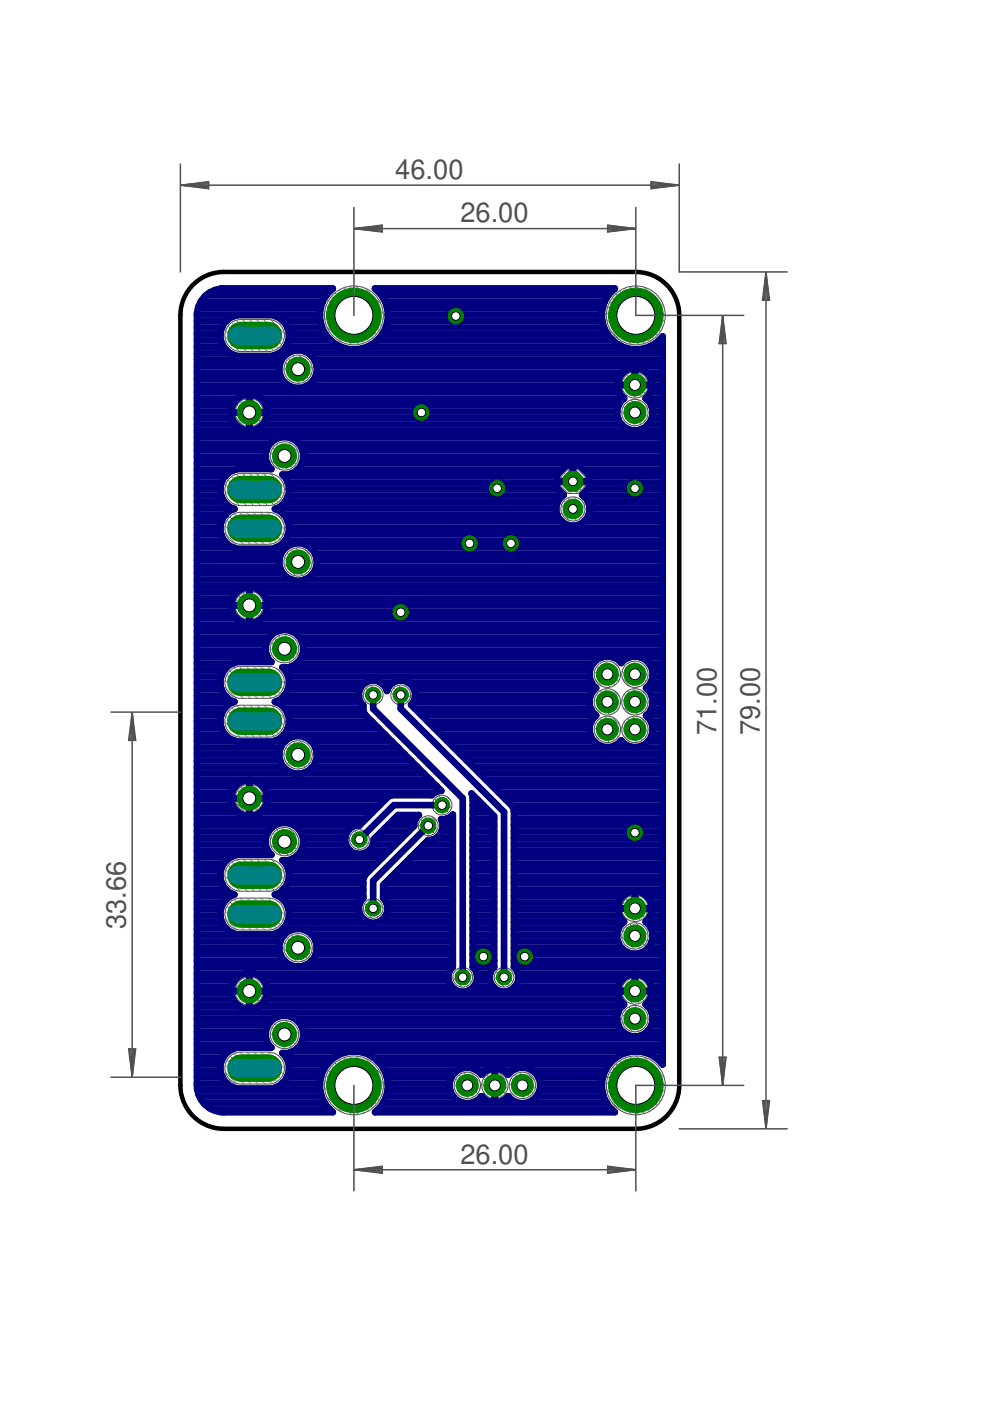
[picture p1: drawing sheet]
<svg xmlns="http://www.w3.org/2000/svg" width="210mm" height="297mm" viewBox="0 0 210 297" stroke-linecap="round" stroke-linejoin="round" font-family="sans-serif">
<defs><g id="words">
<g font-size="5.8" fill="#505050">
<text x="83.8" y="37.9">46.00</text>
<text x="97.6" y="47.1">26.00</text>
<text x="151.9" y="155.8" transform="rotate(-90 151.9 155.8)">71.00</text>
<text x="161.1" y="155.8" transform="rotate(-90 161.1 155.8)">79.00</text>
<text x="26.7" y="197" transform="rotate(-90 26.7 197)">33.66</text>
<text x="97.6" y="246.7">26.00</text>
</g>
</g></defs>
<g fill="#505050" stroke="#505050" stroke-width=".21">
<path d="M48.5 191.6a3.3 3.3 0 0 1 2.3-1.2h6.4a3.4 3.4 0 0 1 3.1 3.4 3.4 3.4 0 0 1-3.1 3.4h-6.4a3.4 3.4 0 0 1-2.3-5.6z"/>
<path d="M48.5 224.3a3.3 3.3 0 0 1 2.3-1.2h6.4a3.4 3.4 0 0 1 3.1 3.4 3.4 3.4 0 0 1-3.1 3.3h-6.4a3.4 3.4 0 0 1-2.3-5.5z"/>
<path d="M48.5 150.7a3.3 3.3 0 0 1 2.3-1.2h6.4a3.4 3.4 0 0 1 3.1 3.4 3.4 3.4 0 0 1-3.1 3.4h-6.4a3.4 3.4 0 0 1-2.3-5.6z"/>
<path d="M48.5 183.4a3.3 3.3 0 0 1 2.3-1.2h6.4a3.4 3.4 0 0 1 3.1 3.4 3.4 3.4 0 0 1-3.1 3.4h-6.4a3.4 3.4 0 0 1-2.3-5.6z"/>
<path d="M48.5 109.8a3.3 3.3 0 0 1 2.3-1.2h6.4a3.4 3.4 0 0 1 3.1 3.4 3.4 3.4 0 0 1-3.1 3.4h-6.4a3.4 3.4 0 0 1-2.3-5.6z"/>
<path d="M48.5 142.5a3.3 3.3 0 0 1 2.3-1.2h6.4a3.4 3.4 0 0 1 3.1 3.4 3.4 3.4 0 0 1-3.1 3.4h-6.4a3.4 3.4 0 0 1-2.3-5.6z"/>
<path d="M48.5 68.9a3.3 3.3 0 0 1 2.3-1.1h6.4a3.4 3.4 0 0 1 3.1 3.3 3.4 3.4 0 0 1-3.1 3.4h-6.4a3.4 3.4 0 0 1-2.3-5.6z"/>
<path d="M48.9 101.2l.9-.5 1-.3h6.4a3.4 3.4 0 0 1 3.1 3.4 3.4 3.4 0 0 1-3.1 3.4h-6.4a3.4 3.4 0 0 1-2.9-2.4 3.4 3.4 0 0 1 1-3.6z"/>
<circle cx="121.5" cy="102.1" r="2.77"/>
</g>
<g fill="#505050" stroke="#505050" stroke-width=".21">
<circle cx="121.5" cy="107.9" r="2.56"/>
<circle cx="52.9" cy="210.1" r="3"/>
<circle cx="60.3" cy="219.3" r="3"/>
<circle cx="63.2" cy="200.9" r="3"/>
<circle cx="52.9" cy="169.2" r="3"/>
<circle cx="60.3" cy="178.4" r="3"/>
<circle cx="63.2" cy="160" r="3"/>
<circle cx="52.9" cy="128.4" r="3"/>
<circle cx="60.3" cy="137.5" r="3"/>
<circle cx="63.2" cy="119.1" r="3"/>
<circle cx="52.9" cy="87.5" r="3"/>
<circle cx="60.3" cy="96.7" r="3"/>
<circle cx="63.2" cy="78.3" r="3"/>
<circle cx="128.8" cy="143" r="2.79"/>
<circle cx="128.8" cy="148.8" r="2.79"/>
<circle cx="128.8" cy="154.6" r="2.79"/>
<circle cx="134.6" cy="143" r="2.79"/>
<circle cx="134.6" cy="148.8" r="2.79"/>
<circle cx="134.6" cy="154.6" r="2.79"/>
<circle cx="134.6" cy="198.4" r="2.79"/>
<circle cx="134.6" cy="192.6" r="2.79"/>
<circle cx="134.6" cy="216" r="2.79"/>
<circle cx="134.6" cy="210.1" r="2.79"/>
<circle cx="99.1" cy="230.1" r="2.79"/>
<circle cx="104.9" cy="230.1" r="2.79"/>
<circle cx="110.8" cy="230.1" r="2.79"/>
<circle cx="134.6" cy="87.5" r="2.79"/>
<circle cx="134.6" cy="81.6" r="2.79"/>
<circle cx="75" cy="66.9" r="6.2"/>
<circle cx="134.8" cy="66.9" r="6.2"/>
<circle cx="75" cy="230.1" r="6.2"/>
<circle cx="134.8" cy="230.1" r="6.2"/>
<circle cx="93.7" cy="170.7" r="2.1"/>
<circle cx="76.2" cy="178" r="2.1"/>
<circle cx="90.8" cy="175.1" r="2.1"/>
<circle cx="79.1" cy="192.6" r="2.1"/>
<circle cx="89.3" cy="87.5" r="2.1"/>
<circle cx="105.4" cy="103.5" r="2.1"/>
<circle cx="96.6" cy="67" r="2.1"/>
<circle cx="134.6" cy="176.5" r="2.1"/>
<circle cx="85" cy="129.8" r="2.1"/>
<circle cx="134.6" cy="103.5" r="2.1"/>
<circle cx="108.3" cy="115.2" r="2.1"/>
<circle cx="99.6" cy="115.2" r="2.1"/>
<circle cx="111.3" cy="202.8" r="2.1"/>
<circle cx="102.5" cy="202.8" r="2.1"/>
<circle cx="79.1" cy="147.3" r="2.1"/>
<circle cx="98.1" cy="207.2" r="2.1"/>
<circle cx="85" cy="147.3" r="2.1"/>
<circle cx="106.9" cy="207.2" r="2.1"/>
</g>
<g fill="none" stroke="#000080" stroke-width="1.4">
<path d="M41.8 79h17.4M41.8 77.7h17.4M41.8 76.3h17.9M41.8 74.9h7.1M41.8 73.6h5.6M41.8 72.2h5M41.8 70.8h5M41.8 69.4h5.3M41.8 68.1h6.2M41.8 66.7h26.1M42 65.3h26M42.6 64h25.8"/>
<path d="M43.7 62.6h25.5M46.7 61.2h23.8M47.4 73.6l1.2 1.2 1.6 .7h7.6l1.6-.7 1.2-1.2M47.4 73.6a4.4 4.4 0 0 1 2.8-6.8h7.6a4.4 4.4 0 0 1 2.8 6.8M59.1 74.9h1.9M59.2 79.1a4 4 0 0 1 4-4.9 4 4 0 0 1 3.9 4.9M59.2 79.1a4 4 0 0 0 4 3.2 4 4 0 0 0 3.9-3.2M60 68.1h7.9M60.6 73.6h11.7M60.9 69.4h7.4M61.2 72.2h9M61.2 70.8h7.8"/>
<path d="M65.4 74.9h75.1M66.7 76.3h73.8M67.1 79h65M67.1 77.7h73.4M72.3 73.6a7.2 7.2 0 0 1-1.7-12.4h-23.1a5.6 5.6 0 0 0-5.7 5.7v163.2a5.6 5.6 0 0 0 5.7 5.7h23.1a7.2 7.2 0 0 1-.9-10.6 7.2 7.2 0 0 1 10.7 0 7.2 7.2 0 0 1-.9 10.6h50.9a7.2 7.2 0 0 1-.7-10.8 7.2 7.2 0 0 1 10.8 .7v-154.4l-1.3 1.3-1.6 1M72.3 73.6l1.8 .4h1.9l1.8-.4M77.8 73.6a7.2 7.2 0 0 0 1.7-12.4h50.9a7.2 7.2 0 0 0 1.7 12.4M77.8 73.6h54.3M79.5 61.2h50.8M79.9 72.2h50.1M80.9 62.6h48.1M81 70.8h47.8"/>
<path d="M81.7 64h46.5M81.8 69.4h46.3M82.1 65.3h45.7M82.1 68.1h45.6M82.2 66.7h45.4M131.8 79.3a3.6 3.6 0 0 1 5.4-.2 3.6 3.6 0 0 1-.3 5.4 3.8 3.8 0 0 1 .5 5.5 3.8 3.8 0 0 1-5.6 0 3.8 3.8 0 0 1 .5-5.5 3.6 3.6 0 0 1-.5-5.2zM132.1 73.6l1.8 .4h1.9l1.8-.4M134.6 78v3.6M134.6 79h.1M137.1 79h3.4M137.6 73.6h2.9M139.7 72.2h.8"/>
<path d="M41.8 92.7h98.7M41.8 99.6h8.2M41.8 98.2h14.9M41.8 96.8h14.6M41.8 95.5h14.7M41.8 94.1h15.5M41.8 91.4h98.7M41.8 90h8.2M41.8 88.6h7.4M41.8 87.2h7.2M41.8 85.9h7.6M41.8 84.5h8.6"/>
<path d="M41.8 83.1h89.5M41.8 81.8h19.5M41.8 80.4h18M49 87.5h7.7M50 90a3.9 3.9 0 0 0 5.7 0M50 90a3.8 3.8 0 0 1 .2-5.3 3.8 3.8 0 0 1 5.3 0 3.8 3.8 0 0 1 .2 5.3M52.9 83.6v7.7M52.9 90h.1M52.9 88.6h.1M52.9 87.2h.1M52.9 85.9h.1M52.9 84.5h.1"/>
<path d="M55.3 84.5h77M55.7 90h76.1M56.3 85.9h74.9M56.5 88.6h74.5M56.7 87.2h74.2M59.5 92.7a3.9 3.9 0 0 0-3 2.8 3.9 3.9 0 0 0 1.1 4h-7.4a4.4 4.4 0 0 0-3.5 4 4.4 4.4 0 0 0 3 4.4 4.4 4.4 0 0 0-3 4.4 4.4 4.4 0 0 0 3.5 4.1h7.6a4.4 4.4 0 0 0 3.5-4.1 4.4 4.4 0 0 0-3-4.4 4.3 4.3 0 0 0 1.6-7.3 4 4 0 0 0 4.4-3.3 4 4 0 0 0-3.2-4.6M63 99.6h56.2M63.4 94.1h77.1M64 98.2h76.5M64.1 95.5h76.4M64.3 96.8h76.2M65.1 81.8h65.9"/>
<path d="M66.6 80.4h64.6M121.5 98.7v3.4M121.5 99.6h.1M123.8 99.6h16.7M131 81.6h7.2M134.6 80.4h.1M136.9 84.5h3.6M137.4 90h3.1M137.9 83.1h2.6M138 85.9h2.5M138 80.4h2.5M138.2 88.6h2.3"/>
<path d="M138.2 81.8h2.3M138.3 87.2h2.2M41.8 118.8h17.4M41.8 117.4h17.8M41.8 116h7.6M41.8 114.7h5.8M41.8 113.3h5.1M41.8 111.9h5M41.8 110.5h5.2M41.8 109.2h6M41.8 107.8h7.7M41.8 106.4h5.8"/>
<path d="M41.8 105.1h5.1M41.8 103.7h5M41.8 102.3h5.2M41.8 100.9h6M58.5 107.8h59.5M58.6 116h2.1M60.2 109.2h58M60.2 100.9h57.9M60.4 106.4h57.9M60.4 114.7h80.1M61 110.5h58.1M61 102.3h57.1"/>
<path d="M61.1 113.3h79.4M61.1 105.1h58.3M61.2 111.9h79.3M61.2 103.7h57.1M65.7 116h74.8M66.7 117.4h73.8M67.1 118.8h73.4M118.1 100.7l2-2h2.8l2 2v2.8l-1.5 1.4a3.6 3.6 0 0 1 .8 5.4 3.6 3.6 0 0 1-5.4 0 3.6 3.6 0 0 1 .7-5.4l-1.4-1.4zM118.1 102.1h6.8M121.5 100.9h.1M123.6 105.1h16.9M123.8 110.5h16.7"/>
<path d="M124.6 103.7h15.9M124.7 106.4h15.8M124.7 109.2h15.8M124.9 102.3h15.6M124.9 100.9h15.6M125 107.8h15.5M41.8 128.4h98.7M41.8 139.3h15M41.8 137.9h14.6M41.8 136.6h14.7M41.8 135.2h15.3M41.8 133.8h17.2"/>
<path d="M41.8 132.5h98.7M41.8 131.1h8.4M41.8 129.7h7.5M41.8 127h7.5M41.8 125.6h8.4M41.8 124.2h98.7M41.8 122.9h20M41.8 121.5h18.2M41.8 120.1h17.5M52.9 124.5v7.7M52.9 131.1h.1M52.9 129.7h.1"/>
<path d="M52.9 127h.1M52.9 125.6h.1M55.5 131.1h85M55.5 125.6h85M56.4 129.7h84.1M56.4 127h84.1M61.7 133.8h78.8M63.6 135.2h76.9M63.9 139.3h63.9M64.2 136.6h76.3M64.3 137.9h76.2M64.5 122.9h76"/>
<path d="M66.4 121.5h74.1M67.1 120.1h73.4M129.8 139.3h3.8M135.6 139.3h4.9M41.8 159.9h17.4M41.8 158.5h17.8M41.8 157.1h8.2M41.8 155.8h6M41.8 154.4h5.2M41.8 153h5M41.8 151.6h5.1M41.8 150.3h5.8"/>
<path d="M41.8 148.9h7.7M41.8 147.5h6M41.8 146.2h5.2M41.8 144.8h5M41.8 143.4h5.1M41.8 142h5.8M41.8 140.7h7.6M48.6 141l1.6-.6h7.4a4 4 0 0 1 .9-6.4 4 4 0 0 1 5.8 2.8 4 4 0 0 1-4.4 4.7 4.3 4.3 0 0 1-1.6 7.3 4.3 4.3 0 0 1 3 4.4 4.3 4.3 0 0 1-3.5 4h-7.6a4.3 4.3 0 0 1-3.5-4 4.3 4.3 0 0 1 3-4.4 4.4 4.4 0 0 1-3-3.5 4.4 4.4 0 0 1 1.9-4.3zM58 157.1h2.5M58.5 148.9h18M60.2 155.8h21.5M60.2 147.5h15.9"/>
<path d="M60.4 150.3h16.6M60.4 142h64.7M61 154.4h19.3M61 146.2h15.3M61.1 151.6h16.5M61.1 143.4h63.9M61.2 153h17.7M61.2 144.8h16.2M62.8 140.7h63M65.9 157.1h17.1M66.8 158.5h17.6M67.1 159.9h18.7"/>
<path d="M79.1 147.3v3l19 18.9v38M80.9 144.8h2.3M81.9 146.2h.3M85 147.3v3l21.9 21.9v35M86.7 144.8h38.8M87.6 148.9h37.4M87.8 146.2h38.3M88 150.3h37.3M88 147.5h37.2M89.3 151.6h37M90.7 153h34.7M92.1 154.4h32.9"/>
<path d="M93.5 155.8h31.7M94.8 157.1h31.2M96.2 158.5h44.3M97.6 159.9h42.9M125.6 140.8a3.8 3.8 0 0 1 6.1-.2 3.8 3.8 0 0 1 5.6-.3 3.8 3.8 0 0 1-.3 5.6 3.7 3.7 0 0 1 0 5.8 3.8 3.8 0 0 1 .3 5.6 3.8 3.8 0 0 1-5.6-.3 3.8 3.8 0 0 1-5.6 .3 3.8 3.8 0 0 1 .3-5.6 3.7 3.7 0 0 1 0-5.8 3.7 3.7 0 0 1-.8-5.1zM131.6 157.1h.2M137.1 151.6h3.4M137.3 146.2h3.2M137.4 157.1h3.1M137.6 140.7h2.9M137.9 144.8h2.6M138 153h2.5"/>
<path d="M138 150.3h2.5M138.1 147.5h2.4M138.2 155.8h2.3M138.3 142h2.2M138.3 154.4h2.2M138.3 148.9h2.2M138.3 143.4h2.2M41.8 165.4h49.4M41.8 164h48.1M41.8 179h14.6M41.8 177.7h14.6M41.8 176.3h15.1"/>
<path d="M41.8 174.9h16.6M41.8 173.6h35.9M41.8 172.2h8.6M41.8 170.8h7.6M41.8 169.5h7.2M41.8 168.1h7.4M41.8 166.7h8.2M41.8 162.6h18.4M41.8 161.2h17.6M49 169.5a3.8 3.8 0 0 0 3.9 3.6 3.8 3.8 0 0 0 3.8-3.6M49 169.2h7.7M50 166.7l-.8 1.3-.2 1.5"/>
<path d="M52.6 165.4l-1.4 .4-1.2 .9M52.9 165.4v7.7M52.9 172.2h.1M52.9 170.8h.1M52.9 169.5h.1M52.9 168.1h.1M52.9 166.7h.1M53.1 165.4a3.9 3.9 0 0 1 3.6 4.1M55.3 172.2h23.7M55.8 166.7h36.8M56.3 170.8h24.1M56.4 177.7v1.5l.6 1.5 .6 .6h-7.4l-1.6 .6-1.2 1.2"/>
<path d="M56.4 177.7a4 4 0 0 1 3.9-3.3 4 4 0 0 1 4 3.3M56.5 168.1h35.6M56.7 169.5h25.1M62.2 174.9h14.1M62.4 164a4 4 0 0 1-2.6-6.2 4 4 0 0 1 6.8 0 4 4 0 0 1-2.6 6.2M63.7 176.3h9.9M64.3 177.7v1.5l-.6 1.5-1.1 1.1M64.3 179h9.1M64.3 177.7h8.9M66.2 162.6h22.3M67 161.2h20.1M73.6 176.3l.9-.9 1.1-.4h.7l6-6.1 .8-.3h8.5l.4-.5 1.1-.4h.5l-16.3-16.3-.3-.7v-1.2a3 3 0 0 1 .6-4.8 3 3 0 0 1 4.4 1.8 3 3 0 0 1 4.5-1.8 3 3 0 0 1 .6 4.7l21.5 21.6 .4 .7v33.3l.4 .5 .5 1.1v1.2"/>
<path d="M73.6 176.3a3.1 3.1 0 0 0 1.7 4.6 3.1 3.1 0 0 0 3.9-3l5.2-5.1h4.4l-.6 .6-.4 1.1v.6l-10.5 10.5-.3 .8v4a3 3 0 0 0 0 4.4 3 3 0 0 0 4.3 0 3 3 0 0 0-.1-4.4v-2.8l9.6-9.5a2.97 2.97 0 0 0 2.7-4.4h.8l1.1-.4 .6-.6v32.3l-.5 .5-.4 1.1v1.2M79.1 179h4.8M79.5 177.7h5.7M80.9 176.3h5.7M82.3 174.9h5.5M83.6 173.6h4.6M89.8 179h6.2M90.8 175.1l-11.7 11.7v5.8M92.4 177.7h3.6M93.6 176.3h2.4M93.7 170.7h-10.2l-7.3 7.3M93.8 174.9h2.2"/>
<path d="M94.7 173.6h1.3M98.9 161.2h41.6M100.2 179h4.6M100.2 177.7h4.6M100.2 176.3h4.6M100.2 174.9h4.6M100.2 173.6h4.6M100.2 172.2h3.7M100.2 170.8h2.4M100.2 169.5h1M100.3 162.6h40.2M101.7 164h38.8"/>
<path d="M103 165.4h37.5M104.4 166.7h36.1M105.8 168.1h34.7M107.1 169.5h33.4M108.5 170.8h32M109 179h31.5M109 177.7h31.5M109 176.3h31.5M109 174.9h31.5M109 173.6h31.5M109 172.2h31.5M41.8 199.6h17.7"/>
<path d="M41.8 198.2h18.5M41.8 196.8h6.2M41.8 195.5h5.3M41.8 194.1h5M41.8 192.7h5M41.8 191.4h5.6M41.8 190h7.1M41.8 188.6h6.2M41.8 187.3h5.3M41.8 185.9h5M41.8 184.5h5M41.8 183.2h5.6"/>
<path d="M41.8 181.8h7.1M41.8 180.4h15.1M47.4 191.3a4.4 4.4 0 0 0 2.8 6.8h7.6a4.4 4.4 0 0 0 2.8-6.8M47.4 183.1a4.3 4.3 0 0 0 2.3 6.6l-1.1 .4-1.2 1.2M59.1 190h17.9M60 196.8h36M60 188.6h17M60.6 183.1a4.3 4.3 0 0 1-2.3 6.6l1.1 .4 1.2 1.2M60.6 191.4h15.8M60.6 183.2h19.2M60.9 195.5h17.3M60.9 187.3h16.1"/>
<path d="M61.2 192.7h14.9M61.2 184.5h17.2M61.2 194.1h15.3M61.2 185.9h16M62.5 181.8h18.6M62.6 181.8l-1.5 .6h-1.2l.7 .7M63.8 180.4h10.6M66.1 198.2h29.9M66.9 199.6h29.1M78.1 180.4h4.4M80.1 195.5h15.9M81.2 190h14.8"/>
<path d="M81.2 188.6h14.8M81.6 187.3h14.4M81.8 194.1h14.2M81.9 191.4h14.1M82.1 192.7h13.9M83 185.9h13M84.3 184.5h11.7M85.7 183.2h10.3M87.1 181.8h8.9M88.5 180.4h7.5M100.2 199.6h4.6M100.2 198.2h4.6"/>
<path d="M100.2 196.8h4.6M100.2 195.5h4.6M100.2 194.1h4.6M100.2 192.7h4.6M100.2 191.4h4.6M100.2 190h4.6M100.2 188.6h4.6M100.2 187.3h4.6M100.2 185.9h4.6M100.2 184.5h4.6M100.2 183.2h4.6M100.2 181.8h4.6"/>
<path d="M100.2 180.4h4.6M109 199.6h22M109 198.2h21.9M109 196.8h22.2M109 195.5h23.3M109 194.1h22.3M109 192.7h22M109 191.4h22.2M109 190h23.1M109 188.6h31.5M109 187.3h31.5M109 185.9h31.5"/>
<path d="M109 184.5h31.5M109 183.2h31.5M109 181.8h31.5M109 180.4h31.5M131 192.6h7.2M131.8 190.2a3.6 3.6 0 0 1 5.4-.1 3.6 3.6 0 0 1-.3 5.3 3.8 3.8 0 0 1 .5 5.6 3.8 3.8 0 0 1-5.6 0 3.8 3.8 0 0 1 .5-5.6 3.6 3.6 0 0 1-.5-5.2zM134.6 189v3.6M134.6 191.4h.1M134.6 190h.1M136.9 195.5h3.6M137.1 190h3.4M137.9 194.1h2.6"/>
<path d="M138 196.8h2.5M138 191.4h2.5M138.2 199.6h2.3M138.2 192.7h2.3M138.3 198.2h2.2M41.8 218.8h14.6M41.8 217.4h15M41.8 216h16.2M41.8 214.7h89.3M41.8 213.3h8.9M41.8 211.9h7.7M41.8 210.6h7.2"/>
<path d="M41.8 209.2h7.3M41.8 207.8h8M41.8 206.5h10M41.8 205.1h54.2M41.8 203.7h18.6M41.8 202.3h17.7M41.8 201h17.4M49 210.1h7.7M52.9 206.3v7.7M52.9 213.3h.1M52.9 211.9h.1M52.9 210.6h.1"/>
<path d="M52.9 209.2h.1M52.9 207.8h.1M52.9 206.5h.1M53.9 206.5h41.2M55 213.3h77M55.9 207.8h39.2M56.2 211.9h75.3M56.6 209.2h39.2M56.7 210.6h74.3M62.6 216h68.3M63.8 217.4h67.4M64.3 218.8h67.8"/>
<path d="M66 203.7h30M66.9 202.3h29.1M67.1 201h28.9M95.1 207.8a3.1 3.1 0 0 0 3 2.5 3.1 3.1 0 0 0 3-2.5M100.2 203.7h4.6M100.2 202.3h4.6M100.2 201h4.6M100.3 205.1h4.4M100.4 209.2h4.2M101.1 206.5h2.8M101.1 207.8v-1.2l-.4-1.1-.5-.5v-36.2l-.2-.6 4.8 4.8v32a3.1 3.1 0 0 0 .6 4.9 3.1 3.1 0 0 0 4.5-2.1M101.1 207.8h2.8"/>
<path d="M109 203.7h31.5M109 202.3h31.5M109 201h22.8M109 205.1h31.5M109.2 209.2h21.9M109.8 206.5h30.7M109.9 207.8h21.9M131 210.1h7.2M131.8 207.8a3.6 3.6 0 0 1 5.4-.2 3.6 3.6 0 0 1-.3 5.4 3.8 3.8 0 0 1 .5 5.5 3.8 3.8 0 0 1-5.6 0 3.8 3.8 0 0 1 .5-5.5 3.6 3.6 0 0 1-.5-5.2zM134.6 206.5v3.6M134.6 209.2h.1M134.6 207.8h.1"/>
<path d="M137.1 218.8h3.4M137.2 213.3h3.3M137.4 201h3.1M137.4 207.8h3.1M137.8 211.9h2.7M138.1 217.4h2.4M138.1 214.7h2.4M138.1 209.2h2.4M138.2 210.6h2.3M138.3 216h2.2M41.8 229.7h6.5M41.8 228.4h5.4"/>
<path d="M41.8 227h5M41.8 225.6h5M41.8 224.3h5.5M41.8 222.9h6.7M41.8 221.5h15.2M41.8 220.2h14.6M41.9 231.1h26M42.3 232.5h25.9M43.2 233.8h25.7M45 235.2h25M48.6 222.8l1.6-.7h7.4a4 4 0 0 1 .9-6.3 4 4 0 0 1 5.8 2.8 4 4 0 0 1-4.4 4.7 4.4 4.4 0 0 1 1.3 4.4 4.4 4.4 0 0 1-3.4 3.1h-7.6a4.4 4.4 0 0 1-3.4-3.5 4.4 4.4 0 0 1 1.8-4.5zM59.8 229.7h8.1"/>
<path d="M60.7 224.3h10.1M60.8 228.4h7.3M61.2 227h7.4M61.2 225.6h8.2M62 222.9h78.5M63.7 221.5h76.8M64.3 220.2h76.2M79.2 224.3h51.4M80.1 235.2h49.7M80.7 225.6h48.5M81.5 227h15.4M81.8 232.5h14.4"/>
<path d="M82 228.4h13.8M82.2 231.1h13.2M82.2 229.7h13.2M97 227a3.8 3.8 0 0 1 5.1 .9 3.6 3.6 0 0 1 5.7 0 3.7 3.7 0 0 1 5.1-.9M97 227a3.8 3.8 0 0 0-1.6 3.9 3.8 3.8 0 0 0 2.9 3M101.2 227h1.9M102 232.5h.2M104.9 226.5v7.3M104.9 230.1h.1M104.9 232.5h.1M104.9 231.1h.1M104.9 229.7h.1"/>
<path d="M104.9 228.4h.1M104.9 227h.1M106.8 227h1.8M107.7 232.5a3.6 3.6 0 0 1-5.6-.1l-.9 .9-1.4 .6-18.6-.1M107.7 232.5l.9 .8 1.4 .6M107.7 232.5h.1M111.6 233.8h17.1M112.9 227a3.8 3.8 0 0 1 1.6 3.9 3.8 3.8 0 0 1-3 3l-11.6-.1M112.9 227h15.4M113.7 232.5h14.3M114.1 228.4h13.8M114.4 231.1h13.3"/>
<path d="M114.5 229.7h13.1M139 224.3h1.5M140.5 225.6h.1"/>
<circle cx="63.2" cy="119.2" r="4"/>
<circle cx="52.8" cy="128.4" r="3.8"/>
<circle cx="52.8" cy="210.1" r="3.8"/>
<circle cx="63.2" cy="200.9" r="4"/>
</g>
<circle cx="121.5" cy="102.1" r="2.27" fill="#008000" stroke="#008000" stroke-width=".21"/>
<circle cx="121.5" cy="102.1" r=".93" fill="#fff" stroke="#000" stroke-width=".21"/>
<circle cx="121.5" cy="107.9" r="2.1" fill="#008000" stroke="#008000" stroke-width=".21"/>
<circle cx="121.5" cy="107.9" r=".93" fill="#fff" stroke="#000" stroke-width=".21"/>
<circle cx="52.9" cy="210.1" r="2.54" fill="#008000" stroke="#008000" stroke-width=".21"/>
<circle cx="52.9" cy="210.1" r="1.38" fill="#fff" stroke="#000" stroke-width=".21"/>
<circle cx="60.3" cy="219.3" r="2.54" fill="#008000" stroke="#008000" stroke-width=".21"/>
<circle cx="60.3" cy="219.3" r="1.38" fill="#fff" stroke="#000" stroke-width=".21"/>
<circle cx="63.2" cy="200.9" r="2.54" fill="#008000" stroke="#008000" stroke-width=".21"/>
<circle cx="63.2" cy="200.9" r="1.38" fill="#fff" stroke="#000" stroke-width=".21"/>
<path d="M51.1 193.8h5.8" fill="none" stroke="#008000" stroke-width="5.8"/>
<circle cx="54" cy="193.8" r="1.27" fill="#fff" stroke="#000" stroke-width=".21"/>
<path d="M51.1 226.5h5.8" fill="none" stroke="#008000" stroke-width="5.8"/>
<circle cx="54" cy="226.5" r="1.27" fill="#fff" stroke="#000" stroke-width=".21"/>
<circle cx="52.9" cy="169.2" r="2.54" fill="#008000" stroke="#008000" stroke-width=".21"/>
<circle cx="52.9" cy="169.2" r="1.38" fill="#fff" stroke="#000" stroke-width=".21"/>
<circle cx="60.3" cy="178.4" r="2.54" fill="#008000" stroke="#008000" stroke-width=".21"/>
<circle cx="60.3" cy="178.4" r="1.38" fill="#fff" stroke="#000" stroke-width=".21"/>
<circle cx="63.2" cy="160" r="2.54" fill="#008000" stroke="#008000" stroke-width=".21"/>
<circle cx="63.2" cy="160" r="1.38" fill="#fff" stroke="#000" stroke-width=".21"/>
<path d="M51.1 152.9h5.8" fill="none" stroke="#008000" stroke-width="5.8"/>
<circle cx="54" cy="152.9" r="1.27" fill="#fff" stroke="#000" stroke-width=".21"/>
<path d="M51.1 185.6h5.8" fill="none" stroke="#008000" stroke-width="5.8"/>
<circle cx="54" cy="185.6" r="1.27" fill="#fff" stroke="#000" stroke-width=".21"/>
<circle cx="52.9" cy="128.4" r="2.54" fill="#008000" stroke="#008000" stroke-width=".21"/>
<circle cx="52.9" cy="128.4" r="1.38" fill="#fff" stroke="#000" stroke-width=".21"/>
<circle cx="60.3" cy="137.5" r="2.54" fill="#008000" stroke="#008000" stroke-width=".21"/>
<circle cx="60.3" cy="137.5" r="1.38" fill="#fff" stroke="#000" stroke-width=".21"/>
<circle cx="63.2" cy="119.1" r="2.54" fill="#008000" stroke="#008000" stroke-width=".21"/>
<circle cx="63.2" cy="119.1" r="1.38" fill="#fff" stroke="#000" stroke-width=".21"/>
<path d="M51.1 112h5.8" fill="none" stroke="#008000" stroke-width="5.8"/>
<circle cx="54" cy="112" r="1.27" fill="#fff" stroke="#000" stroke-width=".21"/>
<path d="M51.1 144.7h5.8" fill="none" stroke="#008000" stroke-width="5.8"/>
<circle cx="54" cy="144.7" r="1.27" fill="#fff" stroke="#000" stroke-width=".21"/>
<circle cx="52.9" cy="87.5" r="2.54" fill="#008000" stroke="#008000" stroke-width=".21"/>
<circle cx="52.9" cy="87.5" r="1.38" fill="#fff" stroke="#000" stroke-width=".21"/>
<circle cx="60.3" cy="96.7" r="2.54" fill="#008000" stroke="#008000" stroke-width=".21"/>
<circle cx="60.3" cy="96.7" r="1.38" fill="#fff" stroke="#000" stroke-width=".21"/>
<circle cx="63.2" cy="78.3" r="2.54" fill="#008000" stroke="#008000" stroke-width=".21"/>
<circle cx="63.2" cy="78.3" r="1.38" fill="#fff" stroke="#000" stroke-width=".21"/>
<path d="M51.1 71.1h5.8" fill="none" stroke="#008000" stroke-width="5.8"/>
<circle cx="54" cy="71.1" r="1.27" fill="#fff" stroke="#000" stroke-width=".21"/>
<path d="M51.1 103.8h5.8" fill="none" stroke="#008000" stroke-width="5.8"/>
<circle cx="54" cy="103.8" r="1.27" fill="#fff" stroke="#000" stroke-width=".21"/>
<circle cx="128.8" cy="143" r="2.33" fill="#008000" stroke="#008000" stroke-width=".21"/>
<circle cx="128.8" cy="143" r="1.16" fill="#fff" stroke="#000" stroke-width=".21"/>
<circle cx="128.8" cy="148.8" r="2.33" fill="#008000" stroke="#008000" stroke-width=".21"/>
<circle cx="128.8" cy="148.8" r="1.16" fill="#fff" stroke="#000" stroke-width=".21"/>
<circle cx="128.8" cy="154.6" r="2.33" fill="#008000" stroke="#008000" stroke-width=".21"/>
<circle cx="128.8" cy="154.6" r="1.16" fill="#fff" stroke="#000" stroke-width=".21"/>
<circle cx="134.6" cy="143" r="2.33" fill="#008000" stroke="#008000" stroke-width=".21"/>
<circle cx="134.6" cy="143" r="1.16" fill="#fff" stroke="#000" stroke-width=".21"/>
<circle cx="134.6" cy="148.8" r="2.33" fill="#008000" stroke="#008000" stroke-width=".21"/>
<circle cx="134.6" cy="148.8" r="1.16" fill="#fff" stroke="#000" stroke-width=".21"/>
<circle cx="134.6" cy="154.6" r="2.33" fill="#008000" stroke="#008000" stroke-width=".21"/>
<circle cx="134.6" cy="154.6" r="1.16" fill="#fff" stroke="#000" stroke-width=".21"/>
<circle cx="134.6" cy="198.4" r="2.33" fill="#008000" stroke="#008000" stroke-width=".21"/>
<circle cx="134.6" cy="198.4" r="1.16" fill="#fff" stroke="#000" stroke-width=".21"/>
<circle cx="134.6" cy="192.6" r="2.33" fill="#008000" stroke="#008000" stroke-width=".21"/>
<circle cx="134.6" cy="192.6" r="1.16" fill="#fff" stroke="#000" stroke-width=".21"/>
<circle cx="134.6" cy="216" r="2.33" fill="#008000" stroke="#008000" stroke-width=".21"/>
<circle cx="134.6" cy="216" r="1.16" fill="#fff" stroke="#000" stroke-width=".21"/>
<circle cx="134.6" cy="210.1" r="2.33" fill="#008000" stroke="#008000" stroke-width=".21"/>
<circle cx="134.6" cy="210.1" r="1.16" fill="#fff" stroke="#000" stroke-width=".21"/>
<circle cx="99.1" cy="230.1" r="2.33" fill="#008000" stroke="#008000" stroke-width=".21"/>
<circle cx="99.1" cy="230.1" r="1.16" fill="#fff" stroke="#000" stroke-width=".21"/>
<circle cx="104.9" cy="230.1" r="2.33" fill="#008000" stroke="#008000" stroke-width=".21"/>
<circle cx="104.9" cy="230.1" r="1.16" fill="#fff" stroke="#000" stroke-width=".21"/>
<circle cx="110.8" cy="230.1" r="2.33" fill="#008000" stroke="#008000" stroke-width=".21"/>
<circle cx="110.8" cy="230.1" r="1.16" fill="#fff" stroke="#000" stroke-width=".21"/>
<circle cx="134.6" cy="87.5" r="2.33" fill="#008000" stroke="#008000" stroke-width=".21"/>
<circle cx="134.6" cy="87.5" r="1.16" fill="#fff" stroke="#000" stroke-width=".21"/>
<circle cx="134.6" cy="81.6" r="2.33" fill="#008000" stroke="#008000" stroke-width=".21"/>
<circle cx="134.6" cy="81.6" r="1.16" fill="#fff" stroke="#000" stroke-width=".21"/>
<circle cx="75" cy="66.9" r="5.8" fill="#008000" stroke="#008000" stroke-width=".21"/>
<circle cx="75" cy="66.9" r="4" fill="#fff" stroke="#000" stroke-width=".21"/>
<circle cx="134.8" cy="66.9" r="5.8" fill="#008000" stroke="#008000" stroke-width=".21"/>
<circle cx="134.8" cy="66.9" r="4" fill="#fff" stroke="#000" stroke-width=".21"/>
<circle cx="75" cy="230.1" r="5.8" fill="#008000" stroke="#008000" stroke-width=".21"/>
<circle cx="75" cy="230.1" r="4" fill="#fff" stroke="#000" stroke-width=".21"/>
<circle cx="134.8" cy="230.1" r="5.8" fill="#008000" stroke="#008000" stroke-width=".21"/>
<circle cx="134.8" cy="230.1" r="4" fill="#fff" stroke="#000" stroke-width=".21"/>
<circle cx="93.7" cy="170.7" r="1.63" fill="#008000" stroke="#008000" stroke-width=".21"/>
<circle cx="93.7" cy="170.7" r=".91" fill="#fff" stroke="#000" stroke-width=".21"/>
<circle cx="76.2" cy="178" r="1.63" fill="#008000" stroke="#008000" stroke-width=".21"/>
<circle cx="76.2" cy="178" r=".91" fill="#fff" stroke="#000" stroke-width=".21"/>
<circle cx="90.8" cy="175.1" r="1.63" fill="#008000" stroke="#008000" stroke-width=".21"/>
<circle cx="90.8" cy="175.1" r=".91" fill="#fff" stroke="#000" stroke-width=".21"/>
<circle cx="79.1" cy="192.6" r="1.63" fill="#008000" stroke="#008000" stroke-width=".21"/>
<circle cx="79.1" cy="192.6" r=".91" fill="#fff" stroke="#000" stroke-width=".21"/>
<circle cx="89.3" cy="87.5" r="1.63" fill="#008000" stroke="#008000" stroke-width=".21"/>
<circle cx="89.3" cy="87.5" r=".91" fill="#fff" stroke="#000" stroke-width=".21"/>
<circle cx="105.4" cy="103.5" r="1.63" fill="#008000" stroke="#008000" stroke-width=".21"/>
<circle cx="105.4" cy="103.5" r=".91" fill="#fff" stroke="#000" stroke-width=".21"/>
<circle cx="96.6" cy="67" r="1.63" fill="#008000" stroke="#008000" stroke-width=".21"/>
<circle cx="96.6" cy="67" r=".91" fill="#fff" stroke="#000" stroke-width=".21"/>
<circle cx="134.6" cy="176.5" r="1.63" fill="#008000" stroke="#008000" stroke-width=".21"/>
<circle cx="134.6" cy="176.5" r=".91" fill="#fff" stroke="#000" stroke-width=".21"/>
<circle cx="85" cy="129.8" r="1.63" fill="#008000" stroke="#008000" stroke-width=".21"/>
<circle cx="85" cy="129.8" r=".91" fill="#fff" stroke="#000" stroke-width=".21"/>
<circle cx="134.6" cy="103.5" r="1.63" fill="#008000" stroke="#008000" stroke-width=".21"/>
<circle cx="134.6" cy="103.5" r=".91" fill="#fff" stroke="#000" stroke-width=".21"/>
<circle cx="108.3" cy="115.2" r="1.63" fill="#008000" stroke="#008000" stroke-width=".21"/>
<circle cx="108.3" cy="115.2" r=".91" fill="#fff" stroke="#000" stroke-width=".21"/>
<circle cx="99.6" cy="115.2" r="1.63" fill="#008000" stroke="#008000" stroke-width=".21"/>
<circle cx="99.6" cy="115.2" r=".91" fill="#fff" stroke="#000" stroke-width=".21"/>
<circle cx="111.3" cy="202.8" r="1.63" fill="#008000" stroke="#008000" stroke-width=".21"/>
<circle cx="111.3" cy="202.8" r=".91" fill="#fff" stroke="#000" stroke-width=".21"/>
<circle cx="102.5" cy="202.8" r="1.63" fill="#008000" stroke="#008000" stroke-width=".21"/>
<circle cx="102.5" cy="202.8" r=".91" fill="#fff" stroke="#000" stroke-width=".21"/>
<circle cx="79.1" cy="147.3" r="1.63" fill="#008000" stroke="#008000" stroke-width=".21"/>
<circle cx="79.1" cy="147.3" r=".91" fill="#fff" stroke="#000" stroke-width=".21"/>
<circle cx="98.1" cy="207.2" r="1.63" fill="#008000" stroke="#008000" stroke-width=".21"/>
<circle cx="98.1" cy="207.2" r=".91" fill="#fff" stroke="#000" stroke-width=".21"/>
<circle cx="85" cy="147.3" r="1.63" fill="#008000" stroke="#008000" stroke-width=".21"/>
<circle cx="85" cy="147.3" r=".91" fill="#fff" stroke="#000" stroke-width=".21"/>
<circle cx="106.9" cy="207.2" r="1.63" fill="#008000" stroke="#008000" stroke-width=".21"/>
<circle cx="106.9" cy="207.2" r=".91" fill="#fff" stroke="#000" stroke-width=".21"/>
<path d="M40.6 60.7a9.3 9.3 0 0 1 6.9-3h87.3a9.2 9.2 0 0 1 9.2 9.2v163.2a9.2 9.2 0 0 1-9.2 9.2h-87.3a9.2 9.2 0 0 1-9.3-9.2v-163.2a9.2 9.2 0 0 1 2.4-6.2z" fill="none" stroke="#000" stroke-width=".95"/>
<path d="M50.3 71.1h7.4M50.3 112h7.4M50.3 103.8h7.4M50.3 152.9h7.4M50.3 144.7h7.4M50.3 193.8h7.4M50.3 185.6h7.4M50.3 226.5h7.4" fill="none" stroke="#008080" stroke-width="3.9"/>
<g fill="none" stroke="#505050" stroke-width=".32">
<path d="M38.2 34.8v22.9M38.4 39.3h105.5M38.4 39.3l5.8-.8v1.5zM38.4 39.3l5.8 .3M38.4 39.3l5.8 .6M44.2 39l-5.8 .3M44.2 38.7l-5.8 .6M138 38.5l5.9 .8-5.9 .7zM138 39l5.9 .3M138 38.7l5.9 .6M143.9 39.3l-5.9 .3M143.9 39.3l-5.9 .6"/>
<path d="M144 34.8v22.9h22.9M75 44v22.9M75.2 48.5h59.5M75.2 48.5l5.8-.8v1.5zM75.2 48.5l5.8 .3M75.2 48.5l5.8 .6M81 48.2l-5.8 .3M81 47.9l-5.8 .6M128.8 47.7l5.9 .8-5.9 .7zM128.8 48.2l5.9 .3M128.8 47.9l5.9 .6M134.7 48.5l-5.9 .3"/>
<path d="M134.7 48.5l-5.9 .6M134.8 44v22.9h22.9M162.4 57.8v181.4M162.4 57.8l.8 5.8h-1.5zM162.4 57.8l-.3 5.8M162.4 57.8l.3 5.8M162.4 57.8l-.6 5.8M162.4 57.8l.6 5.8M153.2 67v163M153.2 67l.7 5.8h-1.4zM153.2 67l-.3 5.8M153.2 67l.3 5.8"/>
<path d="M153.2 67l-.6 5.8M153.2 67l.6 5.8M23.5 151h14.7M28 151.1v77.1M28 151.1l.8 5.9h-1.5zM28 151.1l-.3 5.9M28 151.1l.3 5.9M28 151.1l-.6 5.9M28 151.1l.6 5.9M23.5 228.4h14.7M27.3 222.4h1.5l-.8 5.8zM27.4 222.4l.6 5.8"/>
<path d="M27.7 222.4l.3 5.8M28.3 222.4l-.3 5.8M28.6 222.4l-.6 5.8M75 230.1v22.4M144 239.3h22.9M152.5 224.2h1.4l-.7 5.8zM152.6 224.2l.6 5.8M152.9 224.2l.3 5.8M153.5 224.2l-.3 5.8M153.8 224.2l-.6 5.8M157.7 230.1h-22.9v22.4M161.7 233.4h1.5l-.8 5.8z"/>
<path d="M161.8 233.4l.6 5.8M162.1 233.4l.3 5.8M162.7 233.4l-.3 5.8M163 233.4l-.6 5.8M75.2 248l5.8-.7v1.5zM75.2 248h59.5M75.2 248l5.8 .3M75.2 248l5.8 .6M81 247.7l-5.8 .3M81 247.4l-5.8 .6M128.8 247.3l5.9 .7-5.9 .8zM128.8 247.7l5.9 .3"/>
<path d="M128.8 247.4l5.9 .6M134.7 248l-5.9 .3M134.7 248l-5.9 .6"/>
</g>
<use href="#words"/>
</svg>
